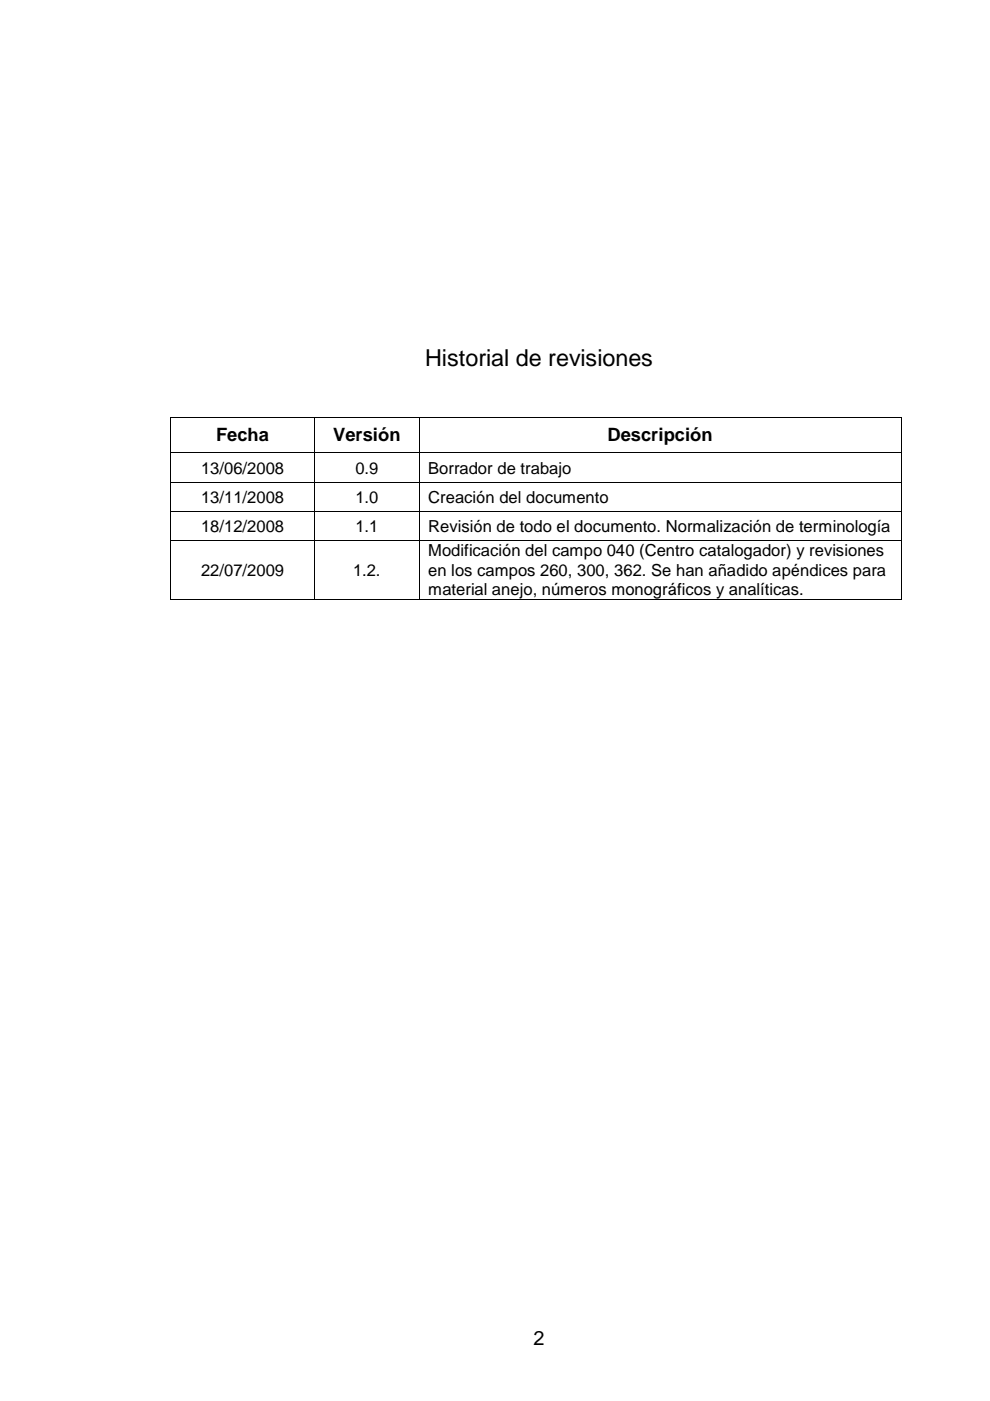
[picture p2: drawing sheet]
<svg xmlns="http://www.w3.org/2000/svg" width="210mm" height="297mm" viewBox="0 0 210 297" stroke-linecap="round" stroke-linejoin="round" font-family="sans-serif">
<defs><g id="words">
<text font-size="5" x="90.1" y="77.6">Historial de revisiones</text>
<text font-size="4.2" x="113.1" y="285.2">2</text>
<g font-size="3.9">
<text x="45.8" y="93.6">Fecha</text>
<text x="70.7" y="93.6">Versión</text>
<text x="128.8" y="93.6">Descripción</text>
</g>
<g font-size="3.5">
<text x="42.6" y="100.5">13/06/2008</text>
<text x="75.4" y="100.5">0.9</text>
<text x="90.8" y="100.5">Borrador de trabajo</text>
<text x="42.6" y="106.7">13/11/2008</text>
<text x="75.4" y="106.7">1.0</text>
<text x="90.8" y="106.7">Creación del documento</text>
<text x="42.6" y="112.8">18/12/2008</text>
<text x="75.4" y="112.8">1.1</text>
<text x="90.8" y="112.8">Revisión de todo el documento. Normalización de terminología</text>
<text x="90.8" y="118">Modificación del campo 040 (Centro catalogador) y revisiones</text>
<text x="42.6" y="122">22/07/2009</text>
<text x="74.8" y="122">1.2.</text>
<text x="90.8" y="122">en los campos 260, 300, 362. Se han añadido apéndices para</text>
<text x="90.8" y="126.1">material anejo, números monográficos y analíticas.</text>
</g>
</g></defs>
<g fill="#000">
<path d="M36.1 88.4h.2v.2h-.2zM36.1 95.9h.2v.2h-.2zM66.6 88.4h.2v.2h-.2zM66.6 95.9h.2v.2h-.2zM88.8 88.4h.2v.2h-.2zM88.8 95.9h.2v.2h-.2zM191 88.4h.1v.2h-.1zM191 95.9h.1v.2h-.1zM36.1 102.3h.2v.2h-.2zM36.1 108.5h.2v.1h-.2zM36.1 114.6h.2v.1h-.2zM66.6 102.3h.2v.2h-.2z"/>
<path d="M66.6 108.5h.2v.1h-.2zM66.6 114.6h.2v.1h-.2zM88.8 102.3h.2v.2h-.2zM88.8 108.5h.2v.1h-.2zM88.8 114.6h.2v.1h-.2zM191 102.3h.1v.2h-.1zM191 108.5h.1v.1h-.1zM191 114.6h.1v.1h-.1zM36.1 126.9h.2v.2h-.2zM66.6 126.9h.2v.2h-.2zM88.8 126.9h.2v.2h-.2zM191 126.9h.1v.2h-.1z"/>
</g>
<g fill="none" stroke="#000" stroke-width=".21">
<path d="M36.2 88.6v7.3M36.2 96.1v6.2M36.3 88.5h30.3M36.3 96h30.3M66.7 88.6v7.3M66.7 96.1v6.2M66.8 88.5h22M66.8 96h22M88.9 88.6v7.3M88.9 96.1v6.2M89 88.5h102M89 96h102"/>
<path d="M191.1 88.6v7.3M191.1 96.1v6.2M36.2 102.5v6M36.2 108.6v6M36.2 114.7v12.2M36.3 102.4h30.3M36.3 108.5h30.3M36.3 114.6h30.3M66.7 102.5v6M66.7 108.6v6M66.7 114.7v12.2M66.8 102.4h22"/>
<path d="M66.8 108.5h22M66.8 114.6h22M88.9 102.5v6M88.9 108.6v6M88.9 114.7v12.2M89 102.4h102M89 108.5h102M89 114.6h102M191.1 102.5v6M191.1 108.6v6M191.1 114.7v12.2M36.3 127h30.3"/>
<path d="M66.8 127h22M89 127h102"/>
</g>
<use href="#words"/>
</svg>
